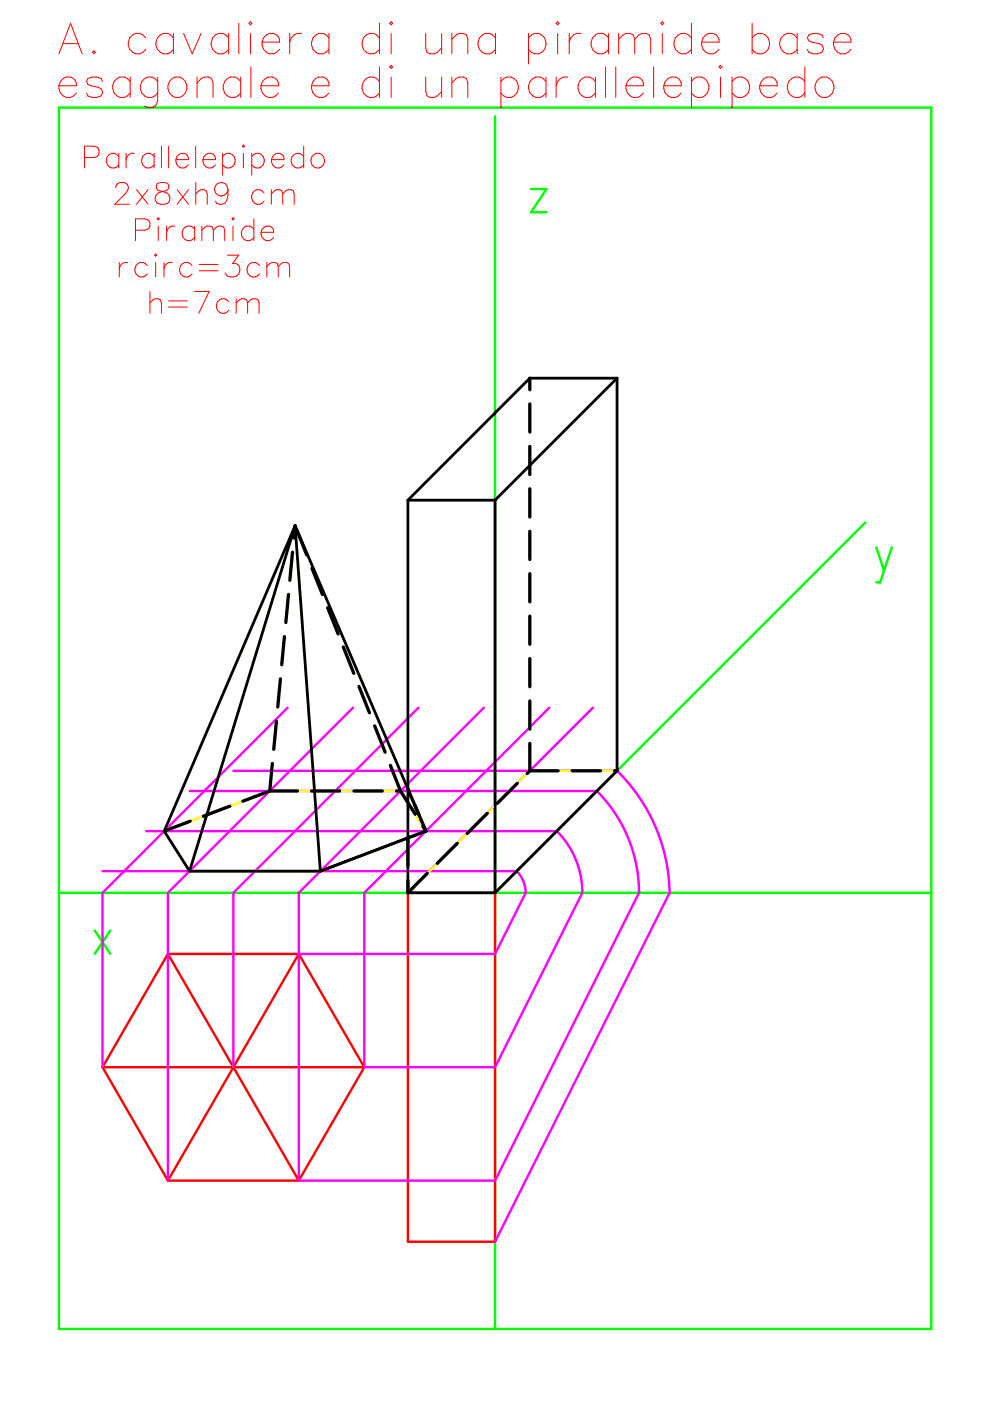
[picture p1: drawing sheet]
<svg xmlns="http://www.w3.org/2000/svg" width="210mm" height="297mm" viewBox="0 0 210 297" stroke-linecap="round" stroke-linejoin="round" font-family="sans-serif">
<path d="M12.5 22.8h185v259h-185zM105 24.7v257.1M112.6 40.1h3.3l-3.3 4.9h3.3M183.5 110.8l-78.5 78.5M185.8 116.1l1.6 4.9M189.1 116.1l-2.5 7.4h-.8M12.5 189.3h185M20.1 197.3l3.3 4.9M23.4 197.3l-3.3 4.9" fill="none" stroke="#0f0" stroke-width=".51"/>
<path d="M86.5 189.3h18.5v74h-18.5zM35.6 202.2h27.8M35.6 202.2l-13.9 24.1M35.6 202.2l13.9 24.1M63.4 202.2l13.8 24.1M63.4 202.2l-13.9 24.1M21.7 226.3l13.9 24M21.7 226.3h55.5M49.5 226.3l13.9 24M49.5 226.3l-13.9 24M77.2 226.3l-13.8 24M35.6 250.3h27.8" fill="none" stroke="#f00" stroke-width=".51"/>
<path d="M61 150.1l-39.3 39.2v37M74.8 150.1l-39.2 39.2v61M88.7 150.1l-39.2 39.2v37M102.6 150.1l-39.2 39.2v61h41.6l30.5-61-.1-2.6-.4-2.8-1.2-4.6-2-4.5-1.2-2.1-1.7-2.3-2.3-2.7h-86.4M116.5 150.1l-39.3 39.2v37h27.8l18.5-37-.1-2.1-.3-1.8-1.1-3.4-1.6-3-2.3-2.8h-87.1M125.7 150.1l-39.2 39.2M49.5 163.4h81.3l3.6 4 2.8 4.3 1.9 4 1.6 4.4 .9 4.7 .4 4.5-37 74M21.7 184.7h87.9l.8 1 .6 1.2 .3 1 .1 1.4M111.5 189.3l-6.5 12.9h-41.6" fill="none" stroke="#f0f" stroke-width=".51"/>
<path d="M34.8 176.2l22.4-8.5h27.7l5.4 8.5-22.4 8.5h-27.7zM112.3 163.4h18.5l-25.8 25.9h-18.5z" fill="none" stroke="#ff0" stroke-width=".51"/>
<path d="M130.8 80.2v83.2l-25.8 25.9M130.8 80.2h-18.5l-25.8 25.8M130.8 80.2l-25.8 25.8M62.6 111.5l-27.8 64.7 5.4 8.5M62.6 111.5l-22.4 73.2M62.6 111.5l5.3 73.2M62.6 111.5l23.9 55.8M86.5 106v83.3h18.5M86.5 106h18.5M105 106v83.3M86.5 177.7l-18.6 7M40.2 184.7h27.7" fill="none" stroke="#000" stroke-width=".59"/>
<g fill="none" stroke="#000" stroke-width=".7">
<path d="M112.3 80.2v2.4M112.3 85.6v6M112.3 94.6v6M62 117.1l-.6 5.9M62.6 111.5l-.3 2.6M62.8 112.1l2.2 5.6M112.3 103.6v6M112.3 112.6v6M60.3 135l-.6 5.9M61.2 126l-.6 6M66.1 120.5l2.3 5.5M69.5 128.8l2.2 5.6"/>
<path d="M72.8 137.2l2.2 5.6M112.3 121.6v6M112.3 130.6v6M112.3 139.6v6M58.6 152.9l-.6 6M59.5 143.9l-.6 6M76.1 145.5l2.2 5.6M79.4 153.9l2.3 5.6M112.3 148.6v6M112.3 157.6v5.8M40.3 174.1l-5.5 2.1M48.7 170.9l-5.6 2.2"/>
<path d="M57.1 167.7l-5.6 2.2M57.7 161.9l-.5 5.8h5.9M66.1 167.7h6M75.1 167.7h5.9M82.8 162.3l2.1 5.4M84.1 167.7h.8M84.9 167.7l3.2 5M86.5 167.3l3.8 8.9M86.5 167.3l.3 .6M89.7 175.2l.6 1M90 175.5l.3 .7M90.3 176.2l-3.8 1.5v6"/>
<path d="M96.9 178.8l-4.2 4.2M103.3 172.4l-4.2 4.3M109.7 166.1l-4.3 4.2M112.3 163.4l-.5 .6M112.3 163.4h6M121.3 163.4h6M130.3 163.4h.5M90.6 185.2l-4.1 4.1v-2.7"/>
</g>
<g fill="none" stroke="#f00" stroke-width=".21">
<path d="M12.5 11.4l2.5-6.5 2.4 6.5M12.5 18.2a2.04 2.04 0 0 0 1.2 2.3 2.04 2.04 0 0 0 2.5-.8M13.4 9.2h3.1M13.4 16.6a1.71 1.71 0 0 1 1.9-.1 1.71 1.71 0 0 1 .9 1.7h-3.7l.3-.9zM19.6 11.1l.3-.3 .3 .3-.3 .3zM21.7 17.3l-.3-.7-.9-.3h-.9l-1 .3-.2 .7 .2 .6 2.8 .9 .3 .9-.3 .6-.9 .4h-.9l-1-.4-.2-.6M27.6 17.3a2.03 2.03 0 0 0-2.5-.9 2.03 2.03 0 0 0-1.2 2.4 1.99 1.99 0 0 0 1.5 1.8 1.99 1.99 0 0 0 2.2-.9M27.6 16.3v4.4M30.9 8a2.09 2.09 0 0 0-2.9-.5 2.09 2.09 0 0 0-.5 3 1.95 1.95 0 0 0 3.4 0M33.4 17.3a2.02 2.02 0 0 0-2.5-.9 2.02 2.02 0 0 0-1.1 2.4 1.98 1.98 0 0 0 1.5 1.9 1.98 1.98 0 0 0 2.1-1M33.4 16.3v5a1.7 1.7 0 0 1-1 1.4 1.7 1.7 0 0 1-1.7-.2M36.5 16.6a2.17 2.17 0 0 1 3.1 1.2 2.17 2.17 0 0 1-1.5 2.9 2.2 2.2 0 0 1-2.4-1.4 2.2 2.2 0 0 1 .8-2.7z"/>
<path d="M36.8 8a2.09 2.09 0 0 0-3-.5 2.09 2.09 0 0 0-.4 3 1.95 1.95 0 0 0 3.4 0M36.8 7.1v4.3M38.9 7.1l1.9 4.3 1.8-4.3M41.8 17.6l.9-1 .6-.3h.9l.7 .3 .3 1v3.1M41.8 16.3v4.4M48.5 8a2.02 2.02 0 0 0-2.5-.8 2.02 2.02 0 0 0-1.2 2.3 1.98 1.98 0 0 0 1.5 1.9 1.98 1.98 0 0 0 2.2-.9M48.5 7.1v4.3M50.6 4.9v6.5M51 17.3a2.03 2.03 0 0 0-2.5-.9 2.03 2.03 0 0 0-1.2 2.4 1.99 1.99 0 0 0 1.5 1.8 1.99 1.99 0 0 0 2.2-.9M51 16.3v4.4M53.1 4.6l.3 .3-.3 .3-.3-.3zM53.1 7.1v4.3"/>
<path d="M53.2 14.2v6.5M55.3 18.2a2.04 2.04 0 0 0 1.2 2.3 2.04 2.04 0 0 0 2.5-.8M55.6 8.9a2.04 2.04 0 0 0 1.2 2.3 2.04 2.04 0 0 0 2.5-.7M55.9 8a1.78 1.78 0 0 1 2.1-.9 1.78 1.78 0 0 1 1.3 1.8h-3.7zM56.3 16.6a1.71 1.71 0 0 1 1.9-.1 1.71 1.71 0 0 1 .8 1.7h-3.7l.3-.9zM61.4 7.1v4.3M63.9 7.1a2.11 2.11 0 0 0-2.5 1.8M66.1 18.2a2.03 2.03 0 0 0 1.2 2.3 2.03 2.03 0 0 0 2.4-.8M67 16.6a1.71 1.71 0 0 1 1.9-.1 1.71 1.71 0 0 1 .8 1.7h-3.6l.3-.9zM69.7 8a2.02 2.02 0 0 0-2.5-.8 2.02 2.02 0 0 0-1.1 2.3 1.98 1.98 0 0 0 1.5 1.9 1.98 1.98 0 0 0 2.1-.9M69.7 7.1v4.3M80.5 8a2.02 2.02 0 0 0-2.5-.8 2.02 2.02 0 0 0-1.2 2.3 1.98 1.98 0 0 0 1.5 1.9 1.98 1.98 0 0 0 2.2-.9"/>
<path d="M80.5 4.9v6.5M80.5 14.2v6.5M80.5 17.3a2.02 2.02 0 0 0-2.5-.8 2.02 2.02 0 0 0-1.2 2.3 1.98 1.98 0 0 0 1.5 1.8 1.98 1.98 0 0 0 2.2-.9M82.9 4.6l.3 .3-.3 .3-.3-.3zM82.9 7.1v4.3M82.9 16.3v4.4M82.9 13.9l.3 .3-.3 .3-.3-.3zM90.3 7.1v3.1l.3 .9 .6 .3h.9l.6-.3 .9-.9M90.3 16.3v3.1l.3 .9 .6 .4h.9l.6-.4 .9-.9M93.6 7.1v4.3M93.6 16.3v4.4M95.8 8.3l.9-.9 .6-.3h1l.6 .3 .3 .9v3.1"/>
<path d="M95.8 7.1v4.3M95.8 16.3v4.4M95.8 17.6l.9-1 .6-.3h1l.6 .3 .3 1v3.1M105.1 8a2.09 2.09 0 0 0-3-.5 2.09 2.09 0 0 0-.4 3 1.95 1.95 0 0 0 3.4 0M105.1 7.1v4.3M106.2 17.3a2.02 2.02 0 0 1 2.5-.9 2.02 2.02 0 0 1 1.2 2.4 1.98 1.98 0 0 1-1.5 1.9 1.98 1.98 0 0 1-2.2-1M106.2 16.3v6.5M112.1 8a2.1 2.1 0 0 1 2.9-.5 2.1 2.1 0 0 1 .5 3 1.97 1.97 0 0 1-3.4 0M112.1 7.1v6.5M115.8 17.3a2.09 2.09 0 0 0-3-.5 2.09 2.09 0 0 0-.4 2.9 1.95 1.95 0 0 0 3.4 0M115.8 16.3v4.4M117.9 16.3v4.4"/>
<path d="M118.2 4.6l.3 .3-.3 .3-.3-.3zM118.2 7.1v4.3M120.4 16.3a2.07 2.07 0 0 0-2.5 1.9M120.7 7.1v4.3M123.2 7.1a2.11 2.11 0 0 0-2.5 1.8M126.2 17.3a2.02 2.02 0 0 0-2.5-.9 2.02 2.02 0 0 0-1.1 2.4 1.98 1.98 0 0 0 1.4 1.9 1.98 1.98 0 0 0 2.2-1M126.2 16.3v4.4M128.4 14.2v6.5M129 8a2.02 2.02 0 0 0-2.5-.8 2.02 2.02 0 0 0-1.2 2.3 1.98 1.98 0 0 0 1.5 1.9 1.98 1.98 0 0 0 2.2-.9M129 7.1v4.3M130.6 14.2v6.5M131.2 8.3l.9-.9 .6-.3h.9l.7 .3 .3 .9"/>
<path d="M131.2 7.1v4.3M132.7 18.2a2.04 2.04 0 0 0 1.2 2.3 2.04 2.04 0 0 0 2.5-.8M133.6 16.6a1.71 1.71 0 0 1 2-.1 1.71 1.71 0 0 1 .8 1.7h-3.7l.3-.9zM134.6 8.3l.9-.9 .6-.3h.9l.6 .3 .4 .9v3.1M134.6 8.3v3.1M138.6 14.2v6.5M140.4 4.6l.3 .3-.3 .3-.3-.3zM140.4 7.1v4.3M140.7 18.2a2.04 2.04 0 0 0 1.3 2.3 2.04 2.04 0 0 0 2.4-.8M141 17.3a1.8 1.8 0 0 1 2.1-1 1.8 1.8 0 0 1 1.3 1.9h-3.7zM146.6 8a2.1 2.1 0 0 0-2.9-.5 2.1 2.1 0 0 0-.5 3 1.97 1.97 0 0 0 3.4 0M146.6 4.9v6.5"/>
<path d="M146.6 16.3v6.5M146.6 17.3a2.02 2.02 0 0 1 2.5-.9 2.02 2.02 0 0 1 1.2 2.4 1.98 1.98 0 0 1-1.5 1.9 1.98 1.98 0 0 1-2.2-1M148.8 8.9a2.03 2.03 0 0 0 1.2 2.3 2.03 2.03 0 0 0 2.4-.7M149.1 8a1.78 1.78 0 0 1 2-.9 1.78 1.78 0 0 1 1.3 1.8h-3.6zM152.8 13.9l.3 .3-.3 .3-.4-.3zM152.8 16.3v4.4M155.2 17.3a2.03 2.03 0 0 1 2.5-.9 2.03 2.03 0 0 1 1.2 2.4 1.99 1.99 0 0 1-1.5 1.8 1.99 1.99 0 0 1-2.2-.9M155.2 16.3v6.5M159.5 8a2.02 2.02 0 0 1 2.5-.8 2.02 2.02 0 0 1 1.2 2.3 1.98 1.98 0 0 1-1.5 1.9 1.98 1.98 0 0 1-2.2-.9M159.5 4.9v6.5M161.1 18.2a2.04 2.04 0 0 0 1.2 2.3 2.04 2.04 0 0 0 2.5-.8M162 16.6a1.71 1.71 0 0 1 1.9-.1 1.71 1.71 0 0 1 .9 1.7h-3.7l.3-.9z"/>
<path d="M169 8a2.09 2.09 0 0 0-2.9-.5 2.09 2.09 0 0 0-.5 3 1.95 1.95 0 0 0 3.4 0M169 7.1v4.3M170.6 17.3a2.03 2.03 0 0 0-2.5-.9 2.03 2.03 0 0 0-1.2 2.4 1.99 1.99 0 0 0 1.5 1.8 1.99 1.99 0 0 0 2.2-.9M170.6 14.2v6.5M173.7 16.6a2.17 2.17 0 0 1 3.1 1.2 2.17 2.17 0 0 1-1.5 2.9 2.2 2.2 0 0 1-2.4-1.4 2.2 2.2 0 0 1 .8-2.7zM174.6 8l-.3-.6-1-.3h-.9l-.9 .3-.3 .6 .3 .6 2.8 .9 .3 .7-.3 .9-1 .3h-.9l-.9-.3-.3-.6M176.7 8.9a2.04 2.04 0 0 0 1.2 2.3 2.04 2.04 0 0 0 2.5-.7M177 8a1.78 1.78 0 0 1 2.1-.9 1.78 1.78 0 0 1 1.3 1.8h-3.7zM17.9 33.4h2a1.21 1.21 0 0 0 1.1-1.2 1.21 1.21 0 0 0-1.1-1.2h-2v4.6M24.6 39.8a1.14 1.14 0 0 1 .8-1.1h.9a1.11 1.11 0 0 1 .7 1.7l-.5 .7-2.2 2.2h3.1M25.2 32.5v3.1M25.2 33.2a1.52 1.52 0 0 0-2.4-.2 1.52 1.52 0 0 0 .4 2.4 1.39 1.39 0 0 0 2-.5"/>
<path d="M26.7 32.5v3.1M28.5 32.5a1.5 1.5 0 0 0-1.8 1.3M32.7 33.2a1.53 1.53 0 0 0-2.7 .4 1.53 1.53 0 0 0 1.8 2l.9-.7M32.7 32.5v3.1M33.4 38.9a.94 .94 0 0 0 .4 1.5l.9 .3a1.33 1.33 0 0 1 1.3 1.2 1.33 1.33 0 0 1-1.1 1.4h-.9a1.33 1.33 0 0 1-1.2-1.4 1.33 1.33 0 0 1 1.4-1.2l.9-.3a.93 .93 0 0 0 .5-1.5l-.7-.2h-.9zM34.2 31v4.6M35.8 31v4.6M37.3 33.8a1.46 1.46 0 0 0 .9 1.7 1.46 1.46 0 0 0 1.7-.6M38 32.7a1.23 1.23 0 0 1 1.3-.1 1.23 1.23 0 0 1 .6 1.2h-2.6l.2-.6zM41.5 31v4.6M41.5 38.7v4.6M43 33.8a1.46 1.46 0 0 0 .9 1.7 1.46 1.46 0 0 0 1.8-.6"/>
<path d="M43.2 33.2a1.28 1.28 0 0 1 1.5-.7 1.28 1.28 0 0 1 1 1.3h-2.7zM47.2 33.2a1.53 1.53 0 0 1 2.7 .4 1.53 1.53 0 0 1-1.8 2l-.9-.7M47.2 32.5v4.6M51.6 30.8l.2 .2-.2 .2-.2-.2zM51.6 32.5v3.1M53.4 33.2a1.51 1.51 0 0 1 2.3-.1 1.51 1.51 0 0 1-.3 2.3 1.36 1.36 0 0 1-2-.5M53.4 32.5v4.6M57.6 33.8a1.46 1.46 0 0 0 .8 1.7 1.46 1.46 0 0 0 1.8-.6M57.8 33.2a1.27 1.27 0 0 1 1.5-.7 1.27 1.27 0 0 1 .9 1.3h-2.6zM64.4 33.2a1.53 1.53 0 0 0-2.7 .4 1.53 1.53 0 0 0 1.8 2l.9-.7M64.4 31v4.6M66.1 33.2a1.53 1.53 0 0 1 2.7 .4 1.53 1.53 0 0 1-1.8 2 1.6 1.6 0 0 1-.9-2.4z"/>
<path d="M25.3 55.6v3.1M27.1 55.6a1.47 1.47 0 0 0-1.8 1.4M28.7 48.8h2a1.21 1.21 0 0 0 1.1-1.2 1.21 1.21 0 0 0-1.1-1.2h-2v4.6M29 40.2l2.4 3.1M31.2 56.3a1.52 1.52 0 0 0-2.6 .4 1.52 1.52 0 0 0 1.8 2l.8-.6M31.4 40.2l-2.4 3.1M33 53.9l.2 .2-.2 .2-.2-.2zM33 55.6v3.1M33.5 46.2l.3 .2-.3 .2-.2-.2zM33.5 47.9v3.1M34.8 55.6v3.1M35.3 47.9v3.1"/>
<path d="M36.5 55.6a1.47 1.47 0 0 0-1.7 1.4M37.1 47.9a1.47 1.47 0 0 0-1.8 1.4M37.5 40.2l2.5 3.1M40 40.2l-2.5 3.1M40.7 56.3a1.53 1.53 0 0 0-2.6 .4 1.53 1.53 0 0 0 1.7 2l.9-.6M41.3 48.6a1.53 1.53 0 0 0-2.7 .4 1.53 1.53 0 0 0 1.8 2l.9-.6M41.3 47.9v3.1M41.5 41.1l1.1-.9h.7l.4 .2 .2 .7v2.2M42.2 56.1h4M42.2 57.4h4M42.8 48.8l1.1-.9h.7l.4 .3 .2 .6M42.8 47.9v3.1"/>
<path d="M45.2 48.8l.7-.6 .4-.3h.7l.4 .3 .2 .6v2.2M45.2 48.8v2.2M48.2 54.1h2.4l-1.3 1.8a1.36 1.36 0 0 1 1.5 .6 1.36 1.36 0 0 1-.2 1.6 1.69 1.69 0 0 1-2.8-.3M48.3 40.2v1.1l-.2 1.1a1.51 1.51 0 0 1-2.2 .7l-.2-.4M49.4 46.2l.2 .2-.2 .2-.2-.2zM49.4 47.9v3.1M53.8 48.6a1.53 1.53 0 0 0-2.6 .4 1.53 1.53 0 0 0 1.7 2l.9-.6M53.8 46.4v4.6M55 56.3a1.53 1.53 0 0 0-2.6 .4 1.53 1.53 0 0 0 1.7 2l.9-.6M55.4 49.3a1.46 1.46 0 0 0 .8 1.6 1.46 1.46 0 0 0 1.8-.5M55.6 48.6a1.27 1.27 0 0 1 1.5-.7 1.27 1.27 0 0 1 .9 1.4h-2.6zM56 40.9a1.51 1.51 0 0 0-2.4-.1 1.51 1.51 0 0 0 .4 2.3 1.36 1.36 0 0 0 2-.4"/>
<path d="M56.6 56.5l.6-.6 .5-.3h.6l.5 .3 .2 .6M56.6 55.6v3.1M57.5 41.1l1.1-.9h.7l.4 .2 .2 .7M57.5 40.2v3.1M59 56.5l.6-.6 .5-.3h.6l.5 .3 .2 .6v2.2M59 56.5v2.2M59.9 41.1l1.2-.9h.6l.5 .2 .2 .7v2.2M59.9 41.1v2.2M31.8 64.2l.6-.6 .5-.2h.6l.5 .2 .2 .6v2.2M31.8 61.8v4.6M35.8 63.8h3.9M35.8 65.1h3.9"/>
<path d="M41.3 61.8h3l-2.2 4.6M48.5 64a1.53 1.53 0 0 0-2.6 .4 1.53 1.53 0 0 0 1.7 2l.9-.6M50.1 64.2l.6-.6 .5-.2h.6l.5 .2 .2 .6M50.1 63.4v3M52.5 64.2l.6-.6 .5-.2h.7l.4 .2 .2 .6v2.2M52.5 64.2v2.2"/>
<circle cx="46.9" cy="40.1" r="1.43"/>
</g>
</svg>
